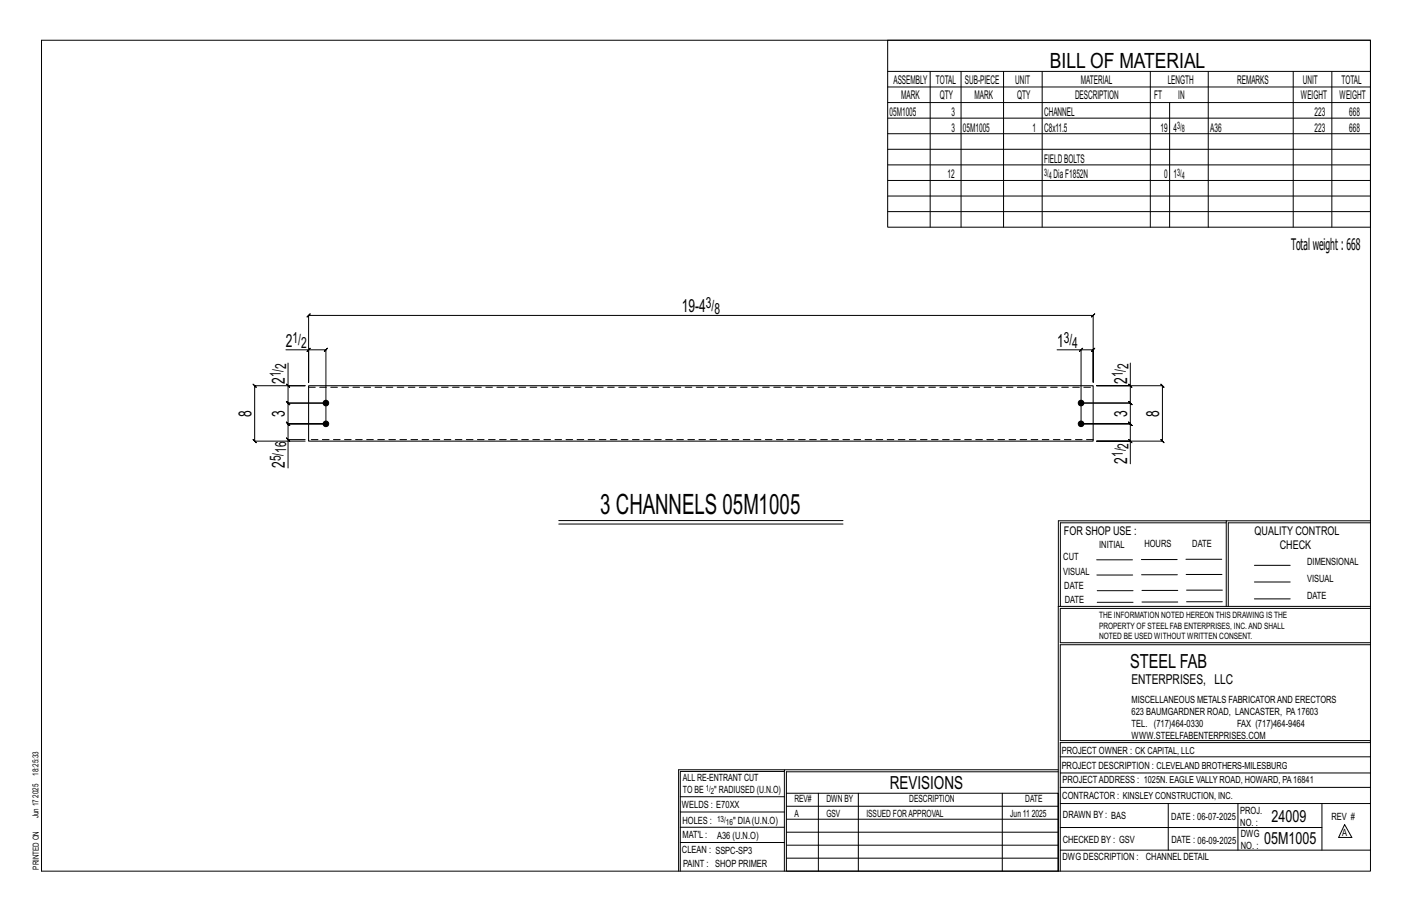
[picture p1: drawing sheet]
<svg xmlns="http://www.w3.org/2000/svg" width="432mm" height="279mm" viewBox="0 0 432 279" stroke-linecap="round" stroke-linejoin="round" font-family="sans-serif">
<defs><g id="words">
<text font-size="8.6" x="183.6" y="157.2">3 CHANNELS 05M1005</text>
<text font-size="6.4" x="321.1" y="20.7">BILL OF MATERIAL</text>
<text font-size="5.9" x="345.6" y="204.1">STEEL FAB</text>
<g font-size="5.5">
<text x="208.5" y="95.4">19-4</text>
<text x="87.4" y="105.9">2</text>
<text x="323.3" y="105.9">1</text>
<text x="87.1" y="117.4" transform="rotate(-90 87.1 117.4)">2</text>
<text x="344.7" y="117.4" transform="rotate(-90 344.7 117.4)">2</text>
<text x="76.9" y="127.4" transform="rotate(-90 76.9 127.4)">8</text>
<text x="87.1" y="127.4" transform="rotate(-90 87.1 127.4)">3</text>
<text x="344.7" y="127.4" transform="rotate(-90 344.7 127.4)">3</text>
<text x="354.5" y="127.4" transform="rotate(-90 354.5 127.4)">8</text>
<text x="87.1" y="143.1" transform="rotate(-90 87.1 143.1)">2</text>
<text x="344.7" y="141.8" transform="rotate(-90 344.7 141.8)">2</text>
<text x="272.2" y="241.1">REVISIONS</text>
</g>
<g font-size="5.1">
<text x="388.9" y="251.3">24009</text>
<text x="386.6" y="258.1">05M1005</text>
</g>
<text font-size="4.9" x="394.8" y="76.4">Totalweight : 668</text>
<g font-size="4.7">
<text x="215.8" y="94.2">3/</text>
<text x="218.5" y="95.8">8</text>
<text x="89.5" y="104.7">1/</text>
<text x="92.1" y="106.4">2</text>
<text x="325.3" y="104.7">3/</text>
<text x="327.9" y="106.4">4</text>
<text x="87.5" y="112.7" transform="rotate(-90 87.5 112.7)">2</text>
<text x="345.1" y="112.7" transform="rotate(-90 345.1 112.7)">2</text>
<text x="85.9" y="115.3" transform="rotate(-90 85.9 115.3)">1/</text>
<text x="343.4" y="115.3" transform="rotate(-90 343.4 115.3)">1/</text>
<text x="345.1" y="137.1" transform="rotate(-90 345.1 137.1)">2</text>
<text x="85.9" y="141" transform="rotate(-90 85.9 141)">5/</text>
<text x="87.5" y="138.4" transform="rotate(-90 87.5 138.4)">16</text>
<text x="343.4" y="139.7" transform="rotate(-90 343.4 139.7)">1/</text>
</g>
<text font-size="4.2" x="346" y="209.1">ENTERPRISES, LLC</text>
<g font-size="3.7">
<text x="273.2" y="25.6">ASSEMBLY</text>
<text x="286.2" y="25.6">TOTAL</text>
<text x="295.1" y="25.6">SUB-PIECE</text>
<text x="310.4" y="25.6">UNIT</text>
<text x="330.5" y="25.6">MATERIAL</text>
<text x="357.1" y="25.6">LENGTH</text>
<text x="378.3" y="25.6">REMARKS</text>
<text x="398.4" y="25.6">UNIT</text>
<text x="410.2" y="25.6">TOTAL</text>
<text x="272.1" y="35.5">05M1005</text>
<text x="275.6" y="30.4">MARK</text>
<text x="287.4" y="30.4">QTY</text>
<text x="290.9" y="35.5">3</text>
<text x="298" y="30.4">MARK</text>
<text x="311" y="30.4">QTY</text>
<text x="319.3" y="35.5">CHANNEL</text>
<text x="328.7" y="30.4">DESCRIPTION</text>
<text x="353" y="30.4">FT</text>
<text x="360.3" y="30.4">IN</text>
<text x="397.8" y="30.4">WEIGHT</text>
<text x="402" y="35.5">223</text>
<text x="409.6" y="30.4">WEIGHT</text>
<text x="412.6" y="35.5">668</text>
<text x="290.9" y="40.2">3</text>
<text x="294.5" y="40.2">05M1005</text>
<text x="315.8" y="40.2">1</text>
<text x="319.3" y="40.2">C8x11.5</text>
<text x="354.9" y="40.2">19</text>
<text x="358.9" y="40.2">4</text>
<text x="370.1" y="40.2">A36</text>
<text x="402" y="40.2">223</text>
<text x="412.6" y="40.2">668</text>
<text x="319.3" y="49.7">FIELDBOLTS</text>
<text x="289.8" y="54.5">12</text>
<text x="322.2" y="54.5">DiaF1852N</text>
<text x="356" y="54.5">0</text>
<text x="358.9" y="54.5">1</text>
<text x="325.3" y="163.4">FOR SHOP USE :</text>
<text x="383.7" y="163.4">QUALITY CONTROL</text>
<text x="391.4" y="167.8">CHECK</text>
</g>
<g font-size="3.1">
<text x="360" y="39.4">3/</text>
<text x="361.4" y="40.5">8</text>
<text x="319.3" y="53.7">3/</text>
<text x="360" y="53.7">3/</text>
<text x="320.7" y="54.8">4</text>
<text x="361.4" y="54.8">4</text>
<text x="336.2" y="167.4">INITIAL</text>
<text x="350" y="167.1">HOURS</text>
<text x="364.6" y="167.2">DATE</text>
<text x="325.2" y="171.3">CUT</text>
<text x="399.8" y="172.8">DIMENSIONAL</text>
<text x="325.1" y="175.8">VISUAL</text>
<text x="399.8" y="177.9">VISUAL</text>
<text x="325.5" y="180">DATE</text>
<text x="325.7" y="184.4">DATE</text>
<text x="399.8" y="183.1">DATE</text>
<text x="346" y="215">MISCELLANEOUS METALS FABRICATORAND ERECTORS</text>
<text x="346" y="218.6">623 BAUMGARDNER ROAD, LANCASTER, PA17603</text>
<text x="346" y="225.8">WWW.STEELFABENTERPRISES.COM</text>
<text x="346" y="222.2">TEL. (717)464-0330</text>
<text x="378.3" y="222.2">FAX (717)464-9464</text>
<text x="324.7" y="230.5">PROJECT OWNER : CK CAPITAL, LLC</text>
<text x="208.8" y="238.8">ALL RE-ENTRANT CUT</text>
<text x="324.7" y="235.1">PROJECT DESCRIPTION : CLEVELAND BROTHERS-MILESBURG</text>
<text x="324.9" y="239.5">PROJECTADDRESS : 1025N. EAGLE VALLY ROAD, HOWARD, PA16841</text>
<text x="208.8" y="242.5">TO BE</text>
<text x="218.4" y="242.5">&quot; RADIUSED (U.N.O)</text>
<text x="242.9" y="245.3">REV#</text>
<text x="252.7" y="245.3">DWN BY</text>
<text x="278.1" y="245.3">DESCRIPTION</text>
<text x="313.5" y="245.3">DATE</text>
<text x="324.9" y="244.2">CONTRACTOR : KINSLEY CONSTRUCTION, INC.</text>
<text x="208.5" y="247">WELDS : E70XX</text>
<text x="208.7" y="251.7">HOLES :</text>
<text x="224.2" y="251.8">&quot; DIA(U.N.O)</text>
<text x="242.9" y="249.9">A</text>
<text x="252.7" y="249.9">GSV</text>
<text x="264.9" y="249.9">ISSUED FORAPPROVAL</text>
<text x="309" y="249.9">Jun 11</text>
<text x="315.5" y="249.9">2025</text>
<text x="325.1" y="250">DRAWN BY : BAS</text>
<text x="358.2" y="250.5">DATE : 06-07-2025</text>
<text x="379.3" y="248.9">PROJ.</text>
<text x="407.2" y="250.5">REV #</text>
<text x="208.7" y="256.3">MAT'L :</text>
<text x="219.3" y="256.4">A36 (U.N.O)</text>
<text x="325" y="257.6">CHECKED BY : GSV</text>
<text x="358.3" y="257.7">DATE : 06-09-2025</text>
<text x="379.3" y="252.5">NO. :</text>
<text x="379.5" y="255.9">DWG</text>
<text x="410.5" y="255.5">A</text>
<text x="208.6" y="260.7">CLEAN : SSPC-SP3</text>
<text x="324.9" y="262.9">DWG DESCRIPTION :</text>
<text x="350.4" y="263">CHANNEL DETAIL</text>
<text x="379.5" y="259.5">NO. :</text>
<text x="208.9" y="265">PAINT : SHOP PRIMER</text>
</g>
<g font-size="2.7">
<text x="336.1" y="189">THE INFORMATION NOTED HEREON THIS DRAWING IS THE</text>
<text x="336.1" y="195.4">NOTED BE USED WITHOUT WRITTEN CONSENT.</text>
<text x="336.1" y="192.2">PROPERTY OF STEEL FAB ENTERPRISES, INC.AND SHALL</text>
</g>
<g font-size="2.6">
<text x="215.9" y="241.8">1/</text>
<text x="217.4" y="242.7">2</text>
<text x="219.3" y="251.1">13/</text>
<text x="222" y="252.1">16</text>
</g>
<g font-size="2.5">
<text x="11.7" y="237.1" transform="rotate(-90 11.7 237.1)">18:25:33</text>
<text x="11.8" y="243.8" transform="rotate(-90 11.8 243.8)">2025</text>
<text x="11.8" y="250.1" transform="rotate(-90 11.8 250.1)">Jun 17</text>
<text x="11.9" y="265.8" transform="rotate(-90 11.9 265.8)">PRINTED ON</text>
</g>
</g></defs>
<g fill="none" stroke="#000" stroke-width=".31">
<path d="M12.7 12.3h406.4v254h-406.4zM271.5 12.3h147.6v57.2h-147.6zM271.5 21.8h147.6M271.5 26.6h147.6M271.5 31.4h147.6M271.5 36.1h147.6M284.5 21.8v47.7M293.9 21.8v47.7M306.9 21.8v47.7M318.7 21.8v47.7M351.8 21.8v47.7M357.7 31.4v38.1"/>
<path d="M369.5 21.8v47.7M395.5 21.8v47.7M407.3 21.8v47.7M271.5 40.9h147.6M271.5 45.6h147.6M271.5 50.4h147.6M271.5 55.2h147.6M271.5 59.9h147.6M271.5 64.7h147.6M87.4 106.9h7v10v-20.5l-.5 .5 1-1-.5 .5h239.9l-.5 .5 1-1-.5 .5v20.5v-10l.5-.5-1 1 .5-.5h-3.7M87.6 117.4l1 1zM88.1 117.9v5.3l-.5-.5 1 1-.5-.5h11.6h-11.6l-.5-.5 1 1-.5-.5v6.4l-.5-.5 1 1-.5-.5h11.6h-11.6l-.5-.5 1 1-.5-.5v4.8"/>
<path d="M88.1 111v6.9h5.2h-15.4l-.5-.5 1 1-.5-.5v16.9l-.5-.5 1 1-.5-.5h15.4M94.4 106.9l.5-.5-1 1zM94.4 106.9h5.3l-.5 .5 1-1-.5 .5v22.7M323.3 106.9h7.3v22.7M330.6 106.9l.5-.5-1 1zM345.2 117.4l1 1zM345.7 111v6.9h-10.3h20.1l-.5-.5 1 1-.5-.5v16.9l-.5-.5 1 1-.5-.5h-20.1h10.3v7M345.7 117.9v5.3l-.5-.5 1 1-.5-.5h-15.1h15.1l-.5-.5 1 1-.5-.5v6.4l-.5-.5 1 1-.5-.5h-15.1h15.1l-.5-.5 1 1-.5-.5v5.2M87.6 133.9l1 1zM93.3 134.4h-5.2v8.7M345.2 134.3l1 1zM170.9 159.1h86.9"/>
<path d="M375 159.8h-50.7v25.6M375 159.2h-51.3l-.1 107.1M419.1 159.2h-44.1v26.2M419.1 159.8h-43.5v25.6M170.9 160.2h86.9M335.4 171.1h10.9M335.4 175.8h11M349 171h11M349.1 175.7h11M362.7 171h10.9M362.7 175.6h11M383.6 172.8h11"/>
<path d="M383.6 177.9h11M323.7 185.4h95.4M335.5 184.1h11M335.5 180.6h11M349.2 184h11M349.2 180.5h11M362.9 180.4h10.9M362.9 184h10.9M383.6 183.1h11M419.1 186h-94.9v10.5h94.9M419.1 197.1h-94.9v29.3h94.9v.6h-94.9v39.3M239.9 235.8h-31.9v30.5"/>
<path d="M239.9 235.3h-32.4v31M323.6 235.3h-83.7v31M323.6 235.9h-83.1v6.6M324.2 236.3h94.9M324.2 231.4h94.9M208 252.9h31.9M208 257.5h31.9M208 243.6h31.9M208 248.2h31.9M240.5 242.5h83.1v23.8h-83.1zM240.5 258.4h83.1M240.5 254.4h83.1"/>
<path d="M240.5 250.4h83.1M240.5 246.5h83.1M250.3 242.5v23.8M262.5 242.5v23.8M306.5 242.5v23.8M324.2 253h80.1M324.2 245.6h94.9M324.2 259.9h94.9M324.2 240.7h94.9M357.3 245.6v14.3M378.6 245.6v14.3M404.3 245.6v14.3"/>
<path d="M411.2 252.1l2.2 3.9h-4zM240.5 262.3h83.1"/>
</g>
<g fill="#000" stroke="#000" stroke-width=".31">
<circle cx="99.7" cy="123.2" r=".86"/>
<circle cx="99.7" cy="129.6" r=".86"/>
<circle cx="330.6" cy="129.6" r=".86"/>
<circle cx="330.6" cy="123.2" r=".86"/>
</g>
<path d="M94.4 117.9h239.9v16.9h-239.9z" fill="none" stroke="#000" stroke-width=".32"/>
<path d="M94.4 118.4h239.9M334.3 134.4h-239.9" fill="none" stroke="#000" stroke-width=".31" stroke-dasharray="2 1.4"/>
<use href="#words"/>
</svg>
